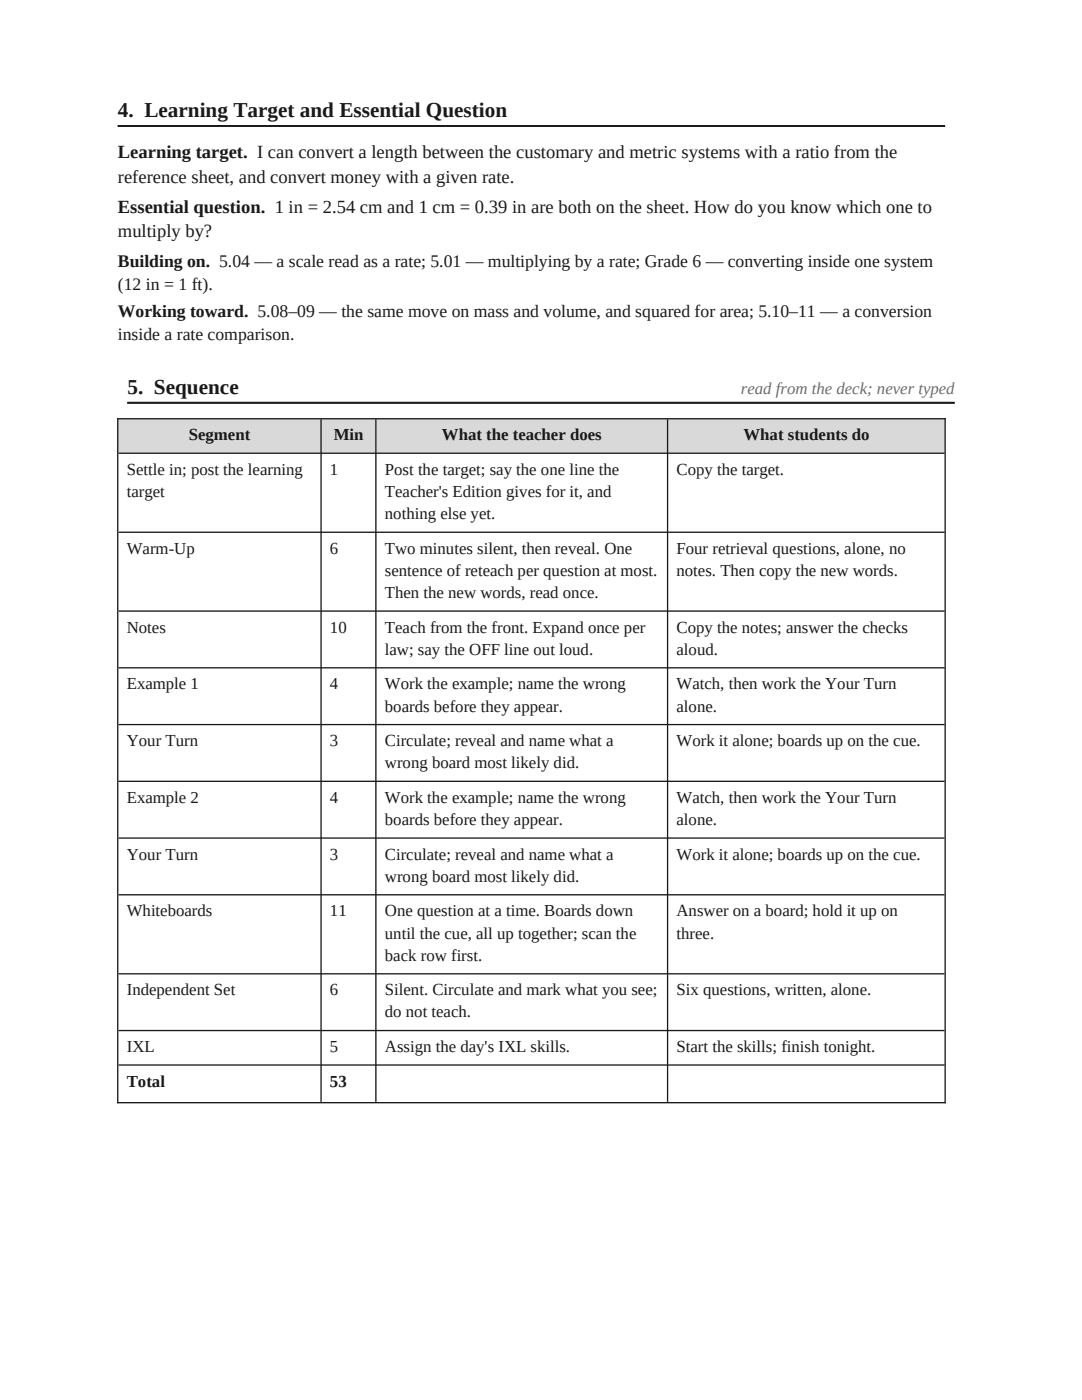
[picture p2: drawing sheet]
<svg xmlns="http://www.w3.org/2000/svg" width="216mm" height="279mm" viewBox="0 0 216 279" stroke-linecap="round" stroke-linejoin="round" font-family="sans-serif">
<defs><g id="words">
<g font-size="4.2" fill="#1a1a1a">
<text x="23.5" y="23.4">4. Learning Target and Essential Question</text>
<text x="25.4" y="78.6">5. Sequence</text>
</g>
<g font-size="3.7" fill="#1a1a1a">
<text x="23.5" y="31.6">Learning target. I can convert a length between the customary and metric systems with a ratio from the</text>
<text x="23.5" y="36.5">reference sheet, and convert money with a given rate.</text>
<text x="23.5" y="42.5">Essential question. 1 in = 2.54 cm and 1 cm = 0.39 in are both on the sheet. How do you know which one to</text>
<text x="23.5" y="47.4">multiply by?</text>
</g>
<g font-size="3.5" fill="#1a1a1a">
<text x="23.5" y="53.2">Building on. 5.04 — a scale read as a rate; 5.01 — multiplying by a rate; Grade 6 — converting inside one system</text>
<text x="23.5" y="57.9">(12 in = 1 ft).</text>
<text x="23.5" y="63.3">Working toward. 5.08–09 — the same move on mass and volume, and squared for area; 5.10–11 — a conversion</text>
<text x="23.5" y="67.9">inside a rate comparison.</text>
</g>
<text font-size="3.4" fill="#6b6b6b" x="147.8" y="78.6">read from the deck; never typed</text>
<g font-size="3.4" fill="#1a1a1a">
<text x="37.7" y="87.9">Segment</text>
<text x="66.6" y="87.9">Min</text>
<text x="88.2" y="87.9">What the teacher does</text>
<text x="148.4" y="87.9">What students do</text>
<text x="25.3" y="94.8">Settle in; post the learning</text>
<text x="65.8" y="94.8">1</text>
<text x="76.8" y="94.8">Post the target; say the one line the</text>
<text x="135" y="94.8">Copy the target.</text>
<text x="25.3" y="99.2">target</text>
<text x="76.8" y="99.2">Teacher's Edition gives for it, and</text>
<text x="76.8" y="103.6">nothing else yet.</text>
<text x="25.3" y="110.5">Warm-Up</text>
<text x="65.8" y="110.5">6</text>
<text x="76.8" y="110.5">Two minutes silent, then reveal. One</text>
<text x="135" y="110.5">Four retrieval questions, alone, no</text>
<text x="76.8" y="114.9">sentence of reteach per question at most.</text>
<text x="76.8" y="119.4">Then the new words, read once.</text>
<text x="135" y="114.9">notes. Then copy the new words.</text>
<text x="25.3" y="126.3">Notes</text>
<text x="65.8" y="126.3">10</text>
<text x="76.8" y="126.3">Teach from the front. Expand once per</text>
<text x="76.8" y="130.7">law; say the OFF line out loud.</text>
<text x="135" y="126.3">Copy the notes; answer the checks</text>
<text x="135" y="130.7">aloud.</text>
<text x="25.3" y="137.6">Example 1</text>
<text x="65.8" y="137.6">4</text>
<text x="76.8" y="137.6">Work the example; name the wrong</text>
<text x="135" y="137.6">Watch, then work the Your Turn</text>
<text x="76.8" y="142">boards before they appear.</text>
<text x="135" y="142">alone.</text>
<text x="25.3" y="148.9">Your Turn</text>
<text x="65.8" y="148.9">3</text>
<text x="76.8" y="148.9">Circulate; reveal and name what a</text>
<text x="135" y="148.9">Work it alone; boards up on the cue.</text>
<text x="76.8" y="153.3">wrong board most likely did.</text>
<text x="25.3" y="160.2">Example 2</text>
<text x="65.8" y="160.2">4</text>
<text x="76.8" y="160.2">Work the example; name the wrong</text>
<text x="135" y="160.2">Watch, then work the Your Turn</text>
<text x="76.8" y="164.7">boards before they appear.</text>
<text x="135" y="164.7">alone.</text>
<text x="25.3" y="171.6">Your Turn</text>
<text x="65.8" y="171.6">3</text>
<text x="76.8" y="171.6">Circulate; reveal and name what a</text>
<text x="135" y="171.6">Work it alone; boards up on the cue.</text>
<text x="76.8" y="176">wrong board most likely did.</text>
<text x="25.3" y="182.9">Whiteboards</text>
<text x="65.8" y="182.9">11</text>
<text x="76.8" y="182.9">One question at a time. Boards down</text>
<text x="135" y="182.9">Answer on a board; hold it up on</text>
<text x="76.8" y="187.3">until the cue, all up together; scan the</text>
<text x="76.8" y="191.7">back row first.</text>
<text x="135" y="187.3">three.</text>
<text x="25.3" y="198.6">Independent Set</text>
<text x="65.8" y="198.6">6</text>
<text x="76.8" y="198.6">Silent. Circulate and mark what you see;</text>
<text x="76.8" y="203.1">do not teach.</text>
<text x="135" y="198.6">Six questions, written, alone.</text>
<text x="25.3" y="210">IXL</text>
<text x="65.8" y="210">5</text>
<text x="76.8" y="210">Assign the day's IXL skills.</text>
<text x="135" y="210">Start the skills; finish tonight.</text>
<text x="25.3" y="216.9">Total</text>
<text x="65.8" y="216.9">53</text>
</g>
</g></defs>
<g fill="#d9d9d9">
<path d="M23.5 83.4h40.5v6.9h-40.5z" fill-rule="evenodd"/>
<path d="M64.1 83.4h10.9v6.9h-10.9z" fill-rule="evenodd"/>
<path d="M75 83.4h58.2v6.9h-58.2z" fill-rule="evenodd"/>
<path d="M133.2 83.4h55.4v6.9h-55.4z" fill-rule="evenodd"/>
<path d="M23.5 83.4h40.5v6.9h-40.5z" fill-rule="evenodd"/>
<path d="M64.1 83.4h10.9v6.9h-10.9z" fill-rule="evenodd"/>
<path d="M75 83.4h58.2v6.9h-58.2z" fill-rule="evenodd"/>
<path d="M133.2 83.4h55.4v6.9h-55.4z" fill-rule="evenodd"/>
</g>
<g fill="none" stroke="#1a1a1a" stroke-width=".26">
<path d="M23.4 83.6h165.3M23.5 83.4v136.8M23.7 90.5h164.8M64.1 83.7v136.2M75 83.7v136.2M133.2 83.7v136.2M188.6 83.4v136.8M23.7 106.2h164.8M23.7 122h164.8M23.7 133.3h164.8M23.7 144.6h164.8M23.7 155.9h164.8"/>
<path d="M23.7 167.3h164.8M23.7 178.6h164.8M23.7 194.3h164.8M23.7 205.7h164.8M23.7 212.5h164.8M23.4 220.1h165.3"/>
</g>
<path d="M23.5 25.1h165.1M25.4 80.4h165.1" fill="none" stroke="#1a1a1a" stroke-width=".35"/>
<use href="#words"/>
</svg>
